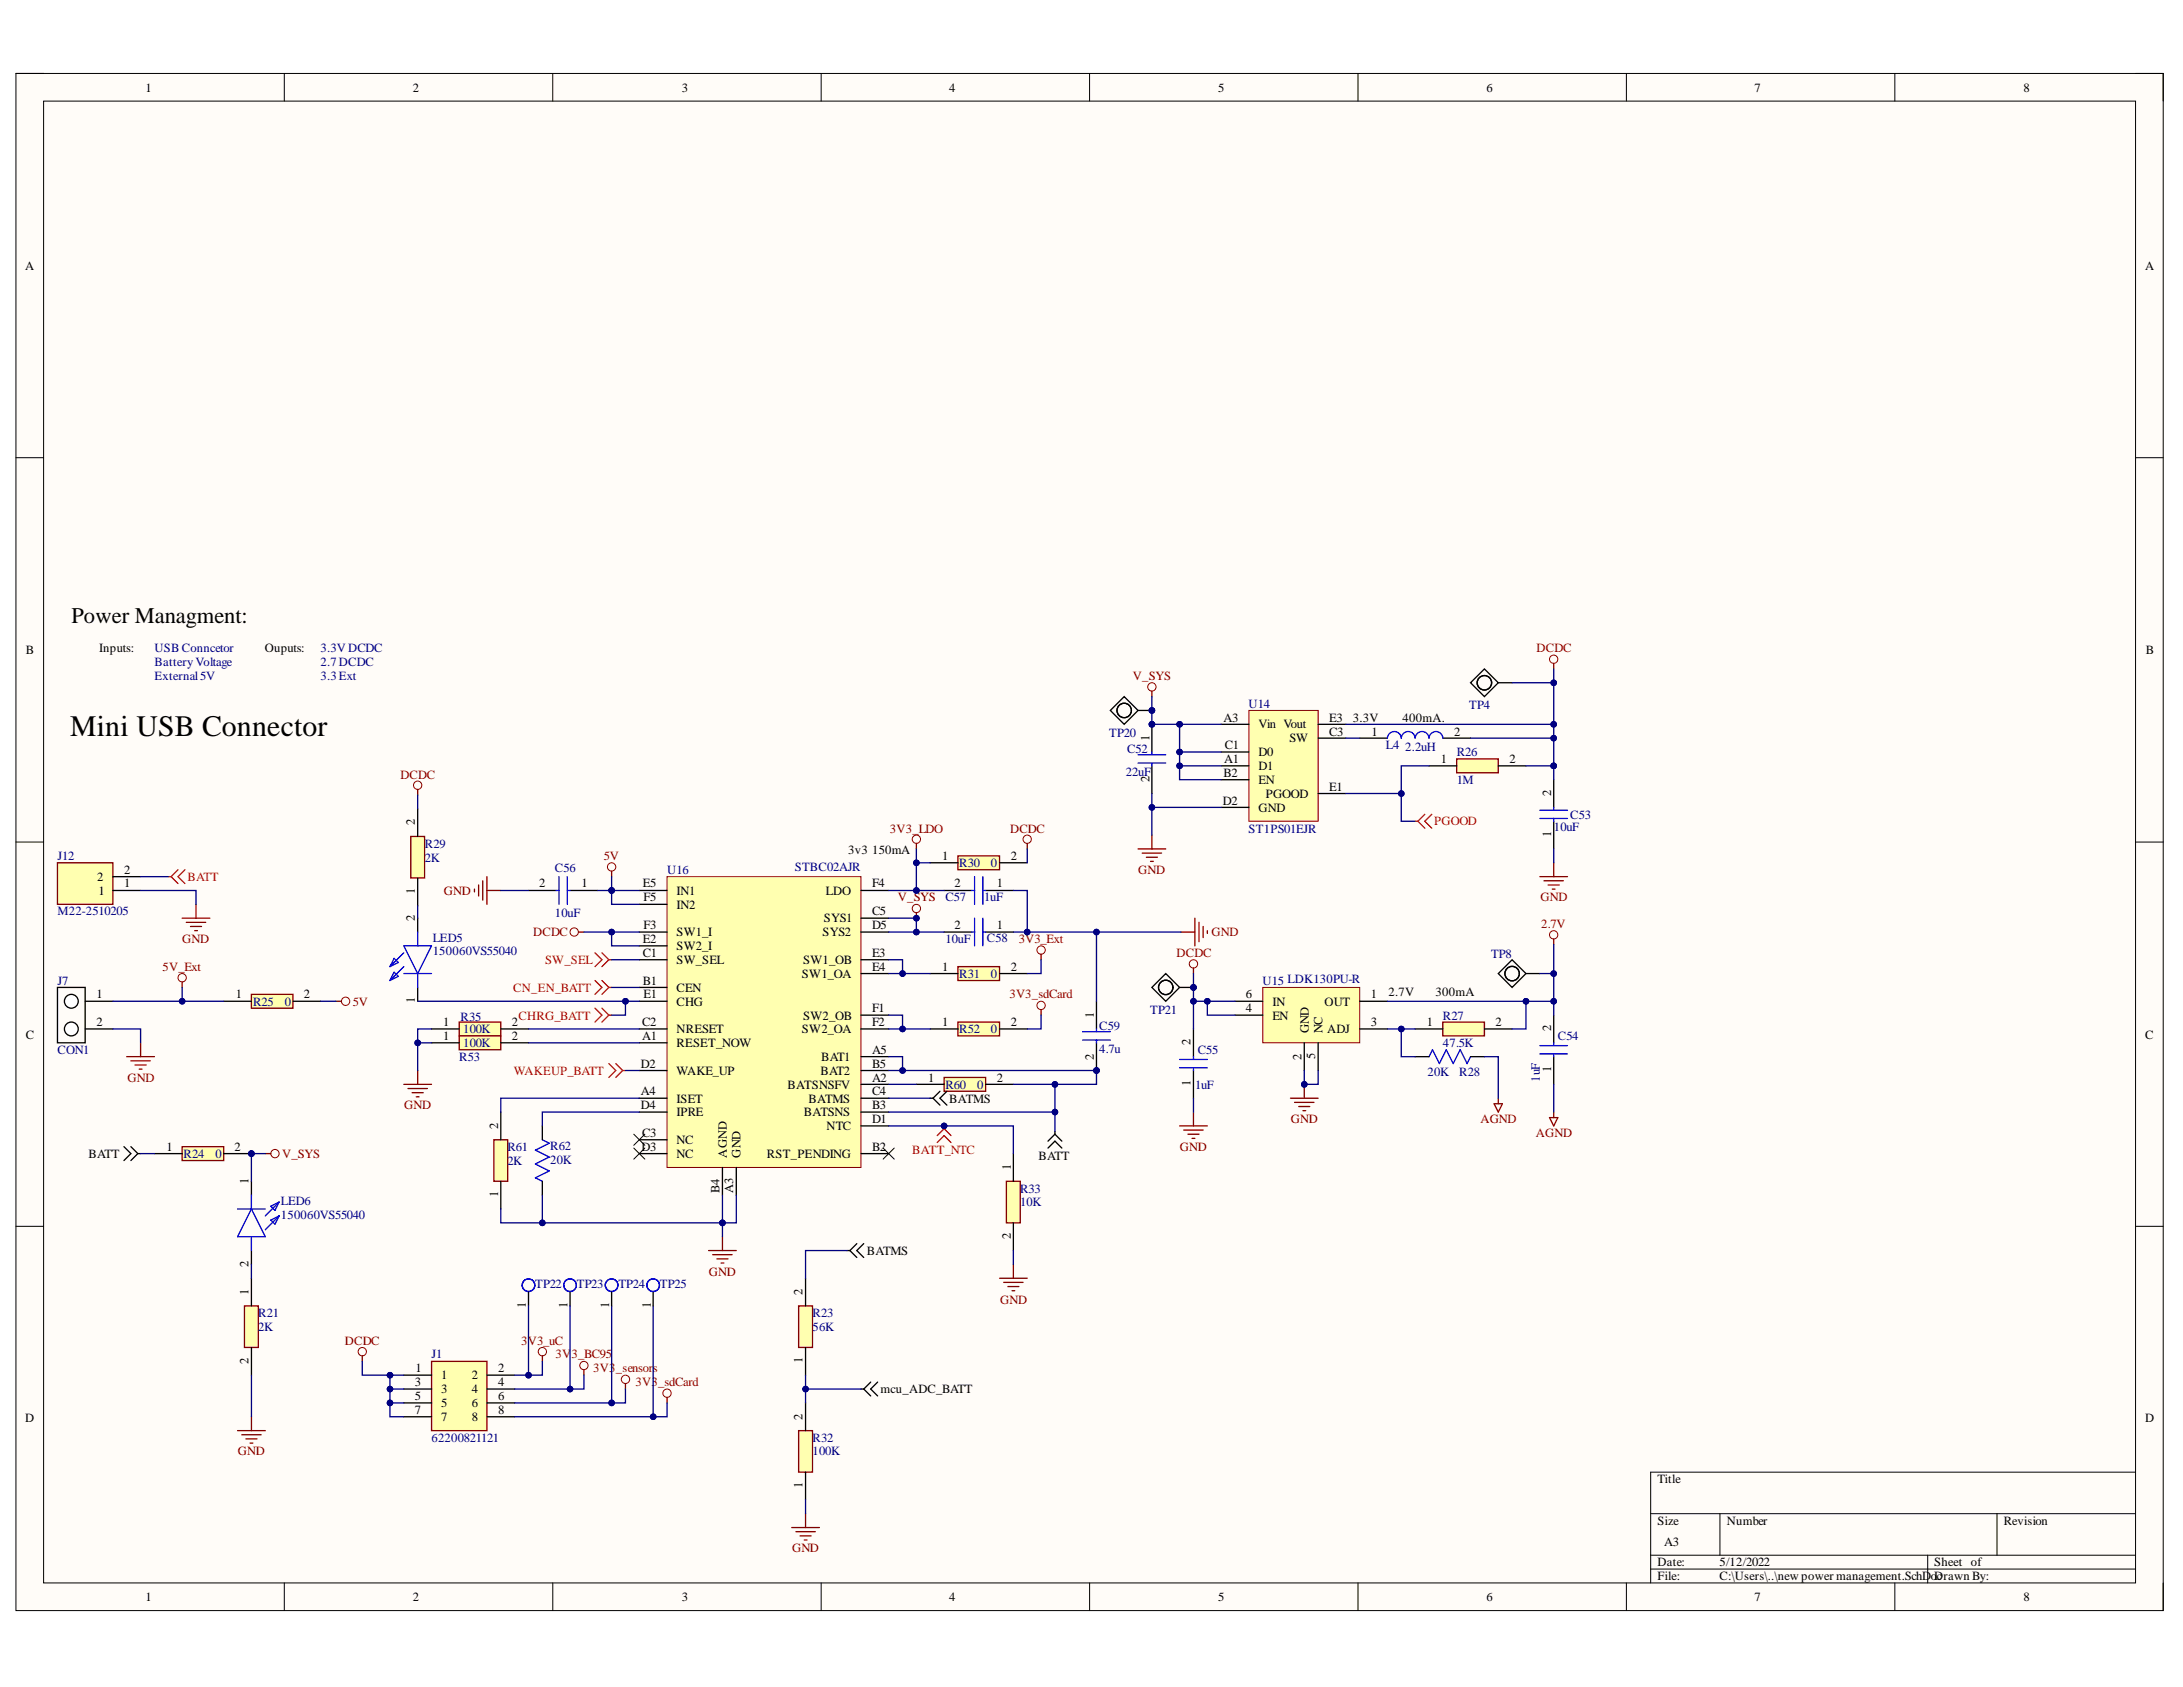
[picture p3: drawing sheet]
<svg xmlns="http://www.w3.org/2000/svg" width="279mm" height="216mm" viewBox="0 0 279 216" stroke-linecap="round" stroke-linejoin="round" font-family="sans-serif">
<defs><g id="words">
<text font-size="3.8" x="9" y="94.1">Mini USB Connector</text>
<text font-size="2.9" x="9.1" y="79.7">Power Managment:</text>
<g font-size="1.6">
<text x="18.6" y="11.7">1</text>
<text x="52.8" y="11.7">2</text>
<text x="87.3" y="11.7">3</text>
<text x="121.5" y="11.7">4</text>
<text x="155.9" y="11.7">5</text>
<text x="190.2" y="11.7">6</text>
<text x="224.6" y="11.7">7</text>
<text x="259" y="11.7">8</text>
<text x="3.2" y="34.6">A</text>
<text x="274.5" y="34.6">A</text>
<text x="3.3" y="83.7">B</text>
<text x="12.7" y="83.5">Inputs:</text>
<text x="33.9" y="83.5">Ouputs:</text>
<text x="274.6" y="83.7">B</text>
<text x="147.1" y="94.8" transform="rotate(-90 147.1 94.8)">1</text>
<text x="156.6" y="92.4">A3</text>
<text x="156.8" y="95.9">C1</text>
<text x="161.1" y="93.2">Vin Vout</text>
<text x="165" y="95">SW</text>
<text x="170.1" y="92.4">E3</text>
<text x="170.1" y="94.1">C3</text>
<text x="173.2" y="92.4">3.3V</text>
<text x="175.5" y="94.1">1</text>
<text x="179.5" y="92.4">400mA.</text>
<text x="186.1" y="94.1">2</text>
<text x="147.1" y="100.1" transform="rotate(-90 147.1 100.1)">2</text>
<text x="156.6" y="99.5">B2</text>
<text x="156.7" y="97.7">A1</text>
<text x="161.1" y="98.5">D1</text>
<text x="161.1" y="96.8">D0</text>
<text x="161.1" y="100.3">EN</text>
<text x="170.1" y="101.2">E1</text>
<text x="184.4" y="97.7">1</text>
<text x="193.2" y="97.7">2</text>
<text x="198.5" y="101.9" transform="rotate(-90 198.5 101.9)">2</text>
<text x="53.1" y="105.6" transform="rotate(-90 53.1 105.6)">2</text>
<text x="156.5" y="103">D2</text>
<text x="161.1" y="103.9">GND</text>
<text x="162" y="102.1">PGOOD</text>
<text x="198.5" y="107.2" transform="rotate(-90 198.5 107.2)">1</text>
<text x="12.4" y="112.7">2</text>
<text x="15.9" y="113.6">1</text>
<text x="15.9" y="111.9">2</text>
<text x="69" y="113.6">2</text>
<text x="74.4" y="113.6">1</text>
<text x="82.3" y="113.6">E5</text>
<text x="108.6" y="109.4">3v3</text>
<text x="111.6" y="113.6">F4</text>
<text x="111.6" y="109.4">150mA</text>
<text x="120.6" y="110.1">1</text>
<text x="122.2" y="113.6">2</text>
<text x="127.6" y="113.6">1</text>
<text x="129.4" y="110.1">2</text>
<text x="12.6" y="114.5">1</text>
<text x="53.1" y="117.9" transform="rotate(-90 53.1 117.9)">2</text>
<text x="53.1" y="114.4" transform="rotate(-90 53.1 114.4)">1</text>
<text x="82.4" y="118.9">F3</text>
<text x="82.4" y="115.4">F5</text>
<text x="86.6" y="114.5">IN1</text>
<text x="86.6" y="119.8">SW1_I</text>
<text x="86.6" y="116.3">IN2</text>
<text x="105.3" y="119.8">SYS2</text>
<text x="105.4" y="118.1">SYS1</text>
<text x="105.7" y="114.5">LDO</text>
<text x="111.6" y="117.1">C5</text>
<text x="111.6" y="118.9">D5</text>
<text x="122.2" y="118.9">2</text>
<text x="127.6" y="118.9">1</text>
<text x="82.3" y="122.5">C1</text>
<text x="82.3" y="120.7">E2</text>
<text x="86.6" y="123.4">SW_SEL</text>
<text x="86.6" y="121.6">SW2_I</text>
<text x="102.6" y="125.2">SW1_OA</text>
<text x="102.8" y="123.4">SW1_OB</text>
<text x="111.6" y="122.5">E3</text>
<text x="111.6" y="124.2">E4</text>
<text x="120.6" y="124.2">1</text>
<text x="129.4" y="124.2">2</text>
<text x="12.3" y="127.8">1</text>
<text x="12.3" y="131.3">2</text>
<text x="30.2" y="127.8">1</text>
<text x="38.9" y="127.8">2</text>
<text x="53.1" y="128.4" transform="rotate(-90 53.1 128.4)">1</text>
<text x="56.7" y="131.3">1</text>
<text x="65.5" y="131.3">2</text>
<text x="82.2" y="131.3">C2</text>
<text x="82.3" y="126">B1</text>
<text x="82.4" y="127.8">E1</text>
<text x="86.6" y="126.9">CEN</text>
<text x="86.6" y="128.7">CHG</text>
<text x="102.8" y="130.5">SW2_OB</text>
<text x="111.6" y="129.6">F1</text>
<text x="111.6" y="131.3">F2</text>
<text x="120.6" y="131.3">1</text>
<text x="129.4" y="131.3">2</text>
<text x="140" y="130.2" transform="rotate(-90 140 130.2)">1</text>
<text x="159.5" y="127.8">6</text>
<text x="159.5" y="129.6">4</text>
<text x="162.8" y="128.7">IN</text>
<text x="162.8" y="130.5">EN</text>
<text x="169.5" y="128.7">OUT</text>
<text x="175.4" y="127.8">1</text>
<text x="175.4" y="131.3">3</text>
<text x="177.7" y="127.4">2.7V</text>
<text x="182.6" y="131.3">1</text>
<text x="183.7" y="127.4">300mA</text>
<text x="191.4" y="131.3">2</text>
<text x="3.3" y="132.9">C</text>
<text x="56.7" y="133.1">1</text>
<text x="65.5" y="133.1">2</text>
<text x="82" y="136.6">D2</text>
<text x="82.2" y="133.1">A1</text>
<text x="86.6" y="134">RESET_NOW</text>
<text x="86.6" y="132.3">NRESET</text>
<text x="86.6" y="137.6">WAKE_UP</text>
<text x="102.6" y="132.3">SW2_OA</text>
<text x="105" y="137.6">BAT2</text>
<text x="105.1" y="135.8">BAT1</text>
<text x="111.6" y="134.9">A5</text>
<text x="111.6" y="136.6">B5</text>
<text x="140" y="135.6" transform="rotate(-90 140 135.6)">2</text>
<text x="152.4" y="133.8" transform="rotate(-90 152.4 133.8)">2</text>
<text x="166.6" y="135.6" transform="rotate(-90 166.6 135.6)">2</text>
<text x="167.5" y="132.3" transform="rotate(-90 167.5 132.3)">GND</text>
<text x="168.3" y="135.6" transform="rotate(-90 168.3 135.6)">5</text>
<text x="169.3" y="132.3" transform="rotate(-90 169.3 132.3)">NC</text>
<text x="169.9" y="132.3">ADJ</text>
<text x="198.5" y="137.2" transform="rotate(-90 198.5 137.2)">1</text>
<text x="198.5" y="132" transform="rotate(-90 198.5 132)">2</text>
<text x="274.5" y="132.9">C</text>
<text x="82" y="140.2">A4</text>
<text x="82" y="142">D4</text>
<text x="86.6" y="141.1">ISET</text>
<text x="86.6" y="142.8">IPRE</text>
<text x="100.8" y="139.4">BATSNSFV</text>
<text x="102.9" y="142.8">BATSNS</text>
<text x="103.5" y="141.1">BATMS</text>
<text x="111.6" y="138.4">A2</text>
<text x="111.6" y="142">B3</text>
<text x="111.6" y="140.2">C4</text>
<text x="111.6" y="143.7">D1</text>
<text x="118.8" y="138.4">1</text>
<text x="121.5" y="141.1">BATMS</text>
<text x="127.6" y="138.4">2</text>
<text x="152.4" y="139" transform="rotate(-90 152.4 139)">1</text>
<text x="11.3" y="148.1">BATT</text>
<text x="21.3" y="147.3">1</text>
<text x="30" y="147.3">2</text>
<text x="63.8" y="144.4" transform="rotate(-90 63.8 144.4)">2</text>
<text x="82.1" y="147.3">D3</text>
<text x="82.2" y="145.5">C3</text>
<text x="86.6" y="146.4">NC</text>
<text x="86.6" y="148.1">NC</text>
<text x="93" y="148.1" transform="rotate(-90 93 148.1)">AGND</text>
<text x="94.8" y="148.1" transform="rotate(-90 94.8 148.1)">GND</text>
<text x="98.2" y="148.1">RST_PENDING</text>
<text x="105.8" y="144.6">NTC</text>
<text x="111.6" y="147.3">B2</text>
<text x="129.4" y="149.7" transform="rotate(-90 129.4 149.7)">1</text>
<text x="132.9" y="148.4">BATT</text>
<text x="31.8" y="151.5" transform="rotate(-90 31.8 151.5)">1</text>
<text x="63.8" y="153.2" transform="rotate(-90 63.8 153.2)">1</text>
<text x="92.1" y="152.6" transform="rotate(-90 92.1 152.6)">B4</text>
<text x="93.9" y="152.6" transform="rotate(-90 93.9 152.6)">A3</text>
<text x="110.9" y="160.6">BATMS</text>
<text x="129.4" y="158.6" transform="rotate(-90 129.4 158.6)">2</text>
<text x="31.8" y="165.7" transform="rotate(-90 31.8 165.7)">1</text>
<text x="31.8" y="162.2" transform="rotate(-90 31.8 162.2)">2</text>
<text x="67.3" y="167.4" transform="rotate(-90 67.3 167.4)">1</text>
<text x="72.6" y="167.4" transform="rotate(-90 72.6 167.4)">1</text>
<text x="78" y="167.4" transform="rotate(-90 78 167.4)">1</text>
<text x="83.3" y="167.4" transform="rotate(-90 83.3 167.4)">1</text>
<text x="102.7" y="165.7" transform="rotate(-90 102.7 165.7)">2</text>
<text x="31.8" y="174.6" transform="rotate(-90 31.8 174.6)">2</text>
<text x="53.1" y="177.4">3</text>
<text x="53.1" y="179.2">5</text>
<text x="53.2" y="175.6">1</text>
<text x="56.5" y="176.5">1</text>
<text x="56.5" y="178.3">3</text>
<text x="60.4" y="176.5">2</text>
<text x="60.4" y="178.3">4</text>
<text x="63.8" y="175.6">2</text>
<text x="63.8" y="177.4">4</text>
<text x="63.8" y="179.2">6</text>
<text x="102.7" y="174.4" transform="rotate(-90 102.7 174.4)">1</text>
<text x="112.7" y="178.3">mcu_ADC_BATT</text>
<text x="3.2" y="182">D</text>
<text x="53.1" y="180.9">7</text>
<text x="56.5" y="180.1">5</text>
<text x="56.5" y="181.9">7</text>
<text x="60.4" y="180.1">6</text>
<text x="60.4" y="181.9">8</text>
<text x="63.8" y="180.9">8</text>
<text x="102.7" y="181.7" transform="rotate(-90 102.7 181.7)">2</text>
<text x="274.5" y="182">D</text>
<text x="102.7" y="190.4" transform="rotate(-90 102.7 190.4)">1</text>
<text x="212.1" y="189.8">Title</text>
<text x="212.1" y="195.1">Size</text>
<text x="213" y="197.8">A3</text>
<text x="221" y="195.1">Number</text>
<text x="256.4" y="195.1">Revision</text>
<text x="212.1" y="200.5">Date:</text>
<text x="212.1" y="202.2">File:</text>
<text x="220.1" y="200.5">5/12/2022</text>
<text x="220.1" y="202.2">C:\Users\..\new power management.SchD</text>
<text x="247.1" y="202.2">oDrawn By:</text>
<text x="247.6" y="200.5">Sheet of</text>
<text x="247.9" y="202.2">c</text>
<text x="18.6" y="204.9">1</text>
<text x="52.8" y="204.9">2</text>
<text x="87.3" y="204.9">3</text>
<text x="121.5" y="204.9">4</text>
<text x="155.9" y="204.9">5</text>
<text x="190.2" y="204.9">6</text>
<text x="224.6" y="204.9">7</text>
<text x="259" y="204.9">8</text>
</g>
<g font-size="1.6" fill="#000080">
<text x="19.8" y="83.5">USB Conncetor</text>
<text x="41" y="83.5">3.3V DCDC</text>
<text x="19.8" y="85.3">Battery Voltage</text>
<text x="19.8" y="87">External5V</text>
<text x="41" y="85.3">2.7 DCDC</text>
<text x="41" y="87">3.3 Ext</text>
<text x="142" y="94.3">TP20</text>
<text x="159.8" y="90.6">U14</text>
<text x="177.4" y="95.9">L4</text>
<text x="188" y="90.8">TP4</text>
<text x="144.1" y="99.3">22uF</text>
<text x="144.2" y="96.4">C52</text>
<text x="179.8" y="96.1">2.2uH</text>
<text x="186.4" y="96.8">R26</text>
<text x="186.4" y="100.3">1M</text>
<text x="159.8" y="106.6">ST1PS01EJR</text>
<text x="198.9" y="106.4">10uF</text>
<text x="201" y="104.8">C53</text>
<text x="7.4" y="110.1">J12</text>
<text x="54.4" y="108.5">R29</text>
<text x="54.4" y="110.3">2K</text>
<text x="71" y="111.6">C56</text>
<text x="85.4" y="111.9">U16</text>
<text x="101.7" y="111.5">STBC02AJR</text>
<text x="122.8" y="111">R30</text>
<text x="126.8" y="111">0</text>
<text x="7.4" y="117.1">M22-2510205</text>
<text x="71" y="117.4">10uF</text>
<text x="121" y="115.4">C57</text>
<text x="126" y="115.4">1uF</text>
<text x="55.4" y="120.5">LED5</text>
<text x="55.4" y="122.3">150060VS55040</text>
<text x="121" y="120.7">10uF</text>
<text x="122.8" y="125.2">R31</text>
<text x="126.3" y="120.5">C58</text>
<text x="126.8" y="125.2">0</text>
<text x="190.8" y="122.6">TP8</text>
<text x="7.4" y="126">J7</text>
<text x="32.4" y="128.7">R25</text>
<text x="36.4" y="128.7">0</text>
<text x="58.9" y="130.6">R35</text>
<text x="140.7" y="131.8">C59</text>
<text x="147.2" y="129.7">TP21</text>
<text x="161.6" y="126">U15 LDK130PU-R</text>
<text x="184.7" y="130.5">R27</text>
<text x="7.4" y="134.9">CON1</text>
<text x="58.8" y="135.8">R53</text>
<text x="59.3" y="132.3">100K</text>
<text x="59.3" y="134">100K</text>
<text x="122.8" y="132.3">R52</text>
<text x="126.8" y="132.3">0</text>
<text x="140.7" y="134.7">4.7u</text>
<text x="153.3" y="134.9">C55</text>
<text x="182.7" y="137.7">20K</text>
<text x="184.7" y="134">47.5K</text>
<text x="186.8" y="137.7">R28</text>
<text x="199.4" y="133.1">C54</text>
<text x="121" y="139.4">R60</text>
<text x="125.1" y="139.4">0</text>
<text x="153" y="139.4">1uF</text>
<text x="197.1" y="138.4" transform="rotate(-90 197.1 138.4)">1uF</text>
<text x="23.5" y="148.1">R24</text>
<text x="27.6" y="148.1">0</text>
<text x="64.9" y="147.3">R61</text>
<text x="64.9" y="149.1">2K</text>
<text x="70.4" y="147.1">R62</text>
<text x="70.4" y="148.9">20K</text>
<text x="35.9" y="154.2">LED6</text>
<text x="130.5" y="152.6">R33</text>
<text x="130.5" y="154.4">10K</text>
<text x="35.9" y="156">150060VS55040</text>
<text x="68.5" y="164.9">TP22</text>
<text x="73.8" y="164.9">TP23</text>
<text x="79.1" y="164.9">TP24</text>
<text x="84.5" y="164.9">TP25</text>
<text x="33.1" y="168.6">R21</text>
<text x="33.1" y="170.4">2K</text>
<text x="55.2" y="173.8">J1</text>
<text x="104" y="168.6">R23</text>
<text x="104" y="170.4">56K</text>
<text x="55.2" y="184.5">62200821121</text>
<text x="104" y="184.5">R32</text>
<text x="104" y="186.3">100K</text>
</g>
<g font-size="1.6" fill="#800000">
<text x="196.7" y="83.5">DCDC</text>
<text x="145" y="87">V_SYS</text>
<text x="51.2" y="99.6">DCDC</text>
<text x="113.9" y="106.6">3V3_LDO</text>
<text x="129.3" y="106.6">DCDC</text>
<text x="77.3" y="110.1">5V</text>
<text x="145.7" y="111.9">GND</text>
<text x="56.8" y="114.5">GND</text>
<text x="68.2" y="119.8">DCDC</text>
<text x="114.9" y="115.4">V_SYS</text>
<text x="155.1" y="119.8">GND</text>
<text x="197.2" y="115.4">GND</text>
<text x="197.3" y="118.7">2.7V</text>
<text x="20.8" y="124.2">5V_Ext</text>
<text x="23.3" y="120.7">GND</text>
<text x="130.4" y="120.7">3V3_Ext</text>
<text x="150.6" y="122.5">DCDC</text>
<text x="45.2" y="128.7">5V</text>
<text x="129.2" y="127.8">3V3_sdCard</text>
<text x="16.3" y="138.4">GND</text>
<text x="51.7" y="142">GND</text>
<text x="165.2" y="143.7">GND</text>
<text x="189.5" y="143.7">AGND</text>
<text x="36.1" y="148.1">V_SYS</text>
<text x="151" y="147.3">GND</text>
<text x="196.6" y="145.5">AGND</text>
<text x="90.7" y="163.3">GND</text>
<text x="128" y="166.8">GND</text>
<text x="44.1" y="172.1">DCDC</text>
<text x="66.7" y="172.1">3V3_uC</text>
<text x="71.1" y="173.8">3V</text>
<text x="73.1" y="173.8">3_BC95</text>
<text x="75.9" y="175.6">3V3_sensors</text>
<text x="81.3" y="177.4">3V3_sdCard</text>
<text x="30.4" y="186.3">GND</text>
<text x="101.4" y="198.7">GND</text>
</g>
<g font-size="1.6" fill="#f00">
<text x="183.6" y="105.6">PGOOD</text>
<text x="24" y="112.7">BATT</text>
<text x="69.8" y="123.4">SW_SEL</text>
<text x="65.7" y="126.9">CN_EN_BATT</text>
<text x="66.4" y="130.5">CHRG_BATT</text>
<text x="65.8" y="137.6">WAKEUP_BATT</text>
<text x="116.8" y="147.6">BATT_NTC</text>
</g>
</g></defs>
<path d="M2 9.4h274.9v196.7h-274.9z" fill-rule="evenodd" fill="#fffcf8"/>
<path d="M2 9.4h274.9v196.7h-274.9z" fill="none" stroke="#000" stroke-width=".13"/>
<path d="M5.6 12.9h267.7v189.7h-267.7z" fill-rule="evenodd" fill="#fffcf8"/>
<g fill="none" stroke="#000" stroke-width=".13">
<path d="M2 9.4h3.6M5.6 12.9h267.7v189.7h-267.7zM36.4 9.4v3.5M70.7 9.4v3.5M105.1 9.4v3.5M139.5 9.4v3.5M173.8 9.4v3.5M208.2 9.4v3.5M242.5 9.4v3.5M273.3 9.4h3.6v3.5M2 58.6h3.6M273.3 58.6h3.6"/>
<path d="M2 107.8h3.6M273.3 107.8h3.6M2 156.9h3.6M273.3 156.9h3.6M211.3 193.7h62M211.3 199h62M220.1 193.7v5.3M246.7 199v3.6M255.6 193.7v5.3M273.3 188.4h-62v14.2M36.4 202.6v3.5M70.7 202.6v3.5"/>
<path d="M105.1 202.6v3.5M139.5 202.6v3.5M173.8 202.6v3.5M208.2 202.6v3.5M211.3 200.8h62M242.5 202.6v3.5M276.9 202.6v3.5"/>
</g>
<path d="M16.2 135.2h3.6M16.8 135.8h2.4M17.3 136.3h1.4M17.8 136.8h.4M18 133.5v1.7" fill="none" stroke="#800000" stroke-width=".17"/>
<path d="M159.8 90.9h8.9v14.2h-8.9z" fill-rule="evenodd" fill="#ffffb0"/>
<g fill="none" stroke="#800000" stroke-width=".13">
<path d="M159.8 90.9h8.9v14.2h-8.9z"/>
<circle cx="147.4" cy="87.9" r=".53"/>
</g>
<path d="M156.3 98h3.5M156.3 96.2h3.5M156.3 99.8h3.5M156.3 92.7h3.5M168.7 92.7h3.6M168.7 94.5h3.6M156.3 103.3h3.5M168.7 101.6h3.6" fill="none" stroke="#000" stroke-width=".17"/>
<path d="M147.4 88.4v.8M145.7 108.6h3.5M146.2 109.2h2.5M146.7 109.7h1.4M147.3 110.2h.3M147.4 106.9v1.7" fill="none" stroke="#800000" stroke-width=".17"/>
<circle cx="147.4" cy="92.7" r=".35" fill="#000080"/>
<circle cx="147.4" cy="92.7" r=".35" fill="none" stroke="#000080" stroke-width=".13"/>
<path d="M147.4 92.7v3.5" fill="none" stroke="#000" stroke-width=".17"/>
<circle cx="147.4" cy="92.7" r=".35" fill="#000080"/>
<circle cx="147.4" cy="92.7" r=".35" fill="none" stroke="#000080" stroke-width=".13"/>
<path d="M147.4 98v3.6M174 94.5h3.6M184.7 94.5h3.5" fill="none" stroke="#000" stroke-width=".17"/>
<path d="M145.7 96.6h3.5M145.7 97.7h3.5M147.4 96.2v.4M147.4 97.7v.3M177.6 94.5a.89 .89 0 0 1 .9-.9 .89 .89 0 0 1 .8 .9 .89 .89 0 0 1 .9-.9 .89 .89 0 0 1 .9 .9 .89 .89 0 0 1 .9-.9 .89 .89 0 0 1 .9 .9 .88 .88 0 0 1 .9-.9 .88 .88 0 0 1 .9 .9" fill="none" stroke="#00f" stroke-width=".17"/>
<path d="M197.1 112.2h3.5M197.6 112.7h2.5M198.1 113.3h1.5M198.7 113.8h.3M198.9 110.4v1.8" fill="none" stroke="#800000" stroke-width=".17"/>
<path d="M181.1 105.1h.4M181.5 105.1l.9 .9M182.4 104.2l-.9 .9M183.2 104.2l-.8 .9 .8 .9" fill="none" stroke="#f00" stroke-width=".17"/>
<path d="M186.4 97.1h5.4v1.8h-5.4z" fill-rule="evenodd" fill="#ffffb0"/>
<path d="M186.4 97.1h5.4v1.8h-5.4zM198.9 84.9v.7" fill="none" stroke="#800000" stroke-width=".17"/>
<g fill="none" stroke="#000" stroke-width=".17">
<path d="M182.9 98h3.5M188.2 87.4l1.8-1.8 1.8 1.8-1.8 1.8zM191.8 98h3.5M191.8 87.4h1.7M198.9 99.8v3.5M198.9 105.1v3.5"/>
<circle cx="190" cy="87.4" r=".93"/>
<circle cx="190" cy="87.4" r=".92"/>
</g>
<path d="M197.1 104.7h3.5M197.1 103.7h3.5M198.9 103.3v.4M198.9 104.7v.4" fill="none" stroke="#00f" stroke-width=".17"/>
<circle cx="198.8" cy="84.4" r=".53" fill="none" stroke="#800000" stroke-width=".13"/>
<path d="M161.6 126.4h12.4v7.1h-12.4z" fill-rule="evenodd" fill="#ffffb0"/>
<path d="M161.6 126.4h12.4v7.1h-12.4z" fill="none" stroke="#800000" stroke-width=".13"/>
<path d="M158.1 128.1h3.5M158.1 129.9h3.5M166.9 133.5v3.5M168.7 133.5v3.5M174 128.1h3.6M174 131.7h3.6" fill="none" stroke="#000" stroke-width=".17"/>
<path d="M166.9 138.8v1.7M165.2 140.5h3.5M165.7 141.1h2.5M166.2 141.6h1.4M166.8 142.1h.3" fill="none" stroke="#800000" stroke-width=".17"/>
<circle cx="166.9" cy="138.8" r=".36" fill="#000080"/>
<circle cx="166.9" cy="138.8" r=".36" fill="none" stroke="#000080" stroke-width=".13"/>
<path d="M198.9 129.9v3.6M198.9 135.2v3.6" fill="none" stroke="#000" stroke-width=".17"/>
<path d="M197.1 134.9h3.5M197.1 133.8h3.5M198.9 133.5v.3M198.9 134.9v.3" fill="none" stroke="#00f" stroke-width=".17"/>
<g fill="none" stroke="#800000" stroke-width=".13">
<circle cx="198.9" cy="119.6" r=".53"/>
<circle cx="152.7" cy="123.4" r=".53"/>
</g>
<path d="M152.7 123.9v.7M198.9 120.2v.7" fill="none" stroke="#800000" stroke-width=".17"/>
<path d="M184.7 130.8h5.3v1.8h-5.3z" fill-rule="evenodd" fill="#ffffb0"/>
<path d="M184.7 130.8h5.3v1.8h-5.3zM151 144.1h3.5M151.5 144.6h2.5M152 145.2h1.5M152.6 145.7h.3M152.7 142.3v1.8" fill="none" stroke="#800000" stroke-width=".17"/>
<path d="M152.7 131.7v3.5M152.7 137v3.5M181.1 131.7h3.6M181.1 135.2h1.8M188.2 135.2h1.8M190 131.7h3.5" fill="none" stroke="#000" stroke-width=".17"/>
<path d="M151 136.6h3.5M151 135.6h3.5M152.7 135.2v.4M152.7 136.6v.4M182.9 135.2l.4-.9 .9 1.8 .9-1.8 .9 1.8 .9-1.8 .9 1.8 .4-.9" fill="none" stroke="#00f" stroke-width=".17"/>
<path d="M85.4 112.2h24.8v37.2h-24.8z" fill-rule="evenodd" fill="#ffffb0"/>
<g fill="none" stroke="#800000" stroke-width=".13">
<path d="M85.4 112.2h24.8v37.2h-24.8z"/>
<circle cx="117.3" cy="116.3" r=".53"/>
</g>
<g fill="none" stroke="#000" stroke-width=".17">
<path d="M67.6 114h3.6M73 114h3.5M81.8 119.3h3.6M81.8 114h3.6M81.8 115.7h3.6M110.2 117.5h3.5M110.2 119.3h3.5M110.2 114h3.5M120.8 119.3h3.6M120.8 114h3.6M126.2 119.3h3.5M126.2 114h3.5"/>
<path d="M81.8 133.5h3.6M81.8 126.4h3.6M81.8 137h3.6M81.8 122.8h3.6M81.8 131.7h3.6M81.8 128.1h3.6M81.8 121.1h3.6M110.2 138.8h3.5M110.2 135.2h3.5M110.2 137h3.5M110.2 122.8h3.5M110.2 131.7h3.5"/>
<path d="M110.2 124.6h3.5M110.2 129.9h3.5M81.8 140.5h3.6M81.8 147.6h3.6M81.8 142.3h3.6M81.8 145.9h3.6M92.5 149.4v3.6M94.2 149.4v3.6M110.2 140.5h3.5M110.2 147.6h3.5M110.2 142.3h3.5M110.2 144.1h3.5"/>
</g>
<path d="M71.2 114h.3M71.5 112.2v3.5M72.6 112.2v3.5M72.6 114h.4M124.4 114h.3M124.4 119.3h.3M124.7 112.2v3.5M124.7 117.5v3.6M125.8 114h.4M125.8 112.2v3.5M125.8 117.5v3.6M125.8 119.3h.4" fill="none" stroke="#00f" stroke-width=".17"/>
<path d="M117.3 116.8v.7M151.2 119.3h1.7M152.9 117.5v3.6M153.5 118v2.5M154 118.6v1.4M154.5 119.1v.4" fill="none" stroke="#800000" stroke-width=".17"/>
<circle cx="117.3" cy="117.5" r=".36" fill="#000080"/>
<circle cx="117.3" cy="117.5" r=".36" fill="none" stroke="#000080" stroke-width=".13"/>
<g fill="none" stroke="#800000" stroke-width=".13">
<circle cx="73.5" cy="119.3" r=".53"/>
<circle cx="78.3" cy="110.9" r=".53"/>
<circle cx="117.3" cy="107.4" r=".53"/>
<circle cx="131.5" cy="107.4" r=".53"/>
</g>
<path d="M60.7 113.8v.3M61.3 113.3v1.4M61.8 112.7v2.5M62.3 112.2v3.5M62.3 114h1.8M74 119.3h.7M78.3 111.5v.7M117.3 107.9v.7M131.5 107.9v.7" fill="none" stroke="#800000" stroke-width=".17"/>
<path d="M81.1 145.2l1.4 1.4M81.1 146.9l1.4 1.4M82.5 145.2l-1.4 1.4M82.5 146.9l-1.4 1.4" fill="none" stroke="#000" stroke-width=".13"/>
<path d="M63.2 145.9h1.8v5.3h-1.8z" fill-rule="evenodd" fill="#ffffb0"/>
<path d="M63.2 145.9h1.8v5.3h-1.8zM92.5 158.3v1.7M90.7 160h3.5M91.2 160.6h2.5M91.8 161.1h1.4M92.3 161.6h.3" fill="none" stroke="#800000" stroke-width=".17"/>
<path d="M64.1 142.3v3.6M64.1 151.2v3.5M69.4 144.1v1.8M69.4 151.2v1.8" fill="none" stroke="#000" stroke-width=".17"/>
<path d="M69.4 145.9l.9 .4-1.8 .9 1.8 .9-1.8 .9 1.8 .9-1.8 .8 .9 .5" fill="none" stroke="#00f" stroke-width=".17"/>
<path d="M76.2 121.9l.8 .9-.8 .9M77 121.9l.9 .9M77.9 122.8l-.9 .9M77.9 122.8h.4" fill="none" stroke="#f00" stroke-width=".17"/>
<path d="M52.6 107.1h1.7v5.3h-1.7z" fill-rule="evenodd" fill="#ffffb0"/>
<path d="M52.6 107.1h1.7v5.3h-1.7zM53.5 101v.7" fill="none" stroke="#800000" stroke-width=".17"/>
<path d="M53.5 103.5v3.6M53.5 112.4v3.5M53.5 117.5v1.8M53.5 126.4v1.7" fill="none" stroke="#000" stroke-width=".17"/>
<circle cx="53.5" cy="100.5" r=".53" fill="none" stroke="#800000" stroke-width=".13"/>
<path d="M53.5 119.3v1.8M50.4 124.4l.6 .5-1.1 .6zM50.4 122.6l.6 .6-1.1 .5zM51.7 121.1h3.5l-1.7 3.5zM51.7 124.6h3.5M51.7 123.7l-1.8 1.8M51.7 121.9l-1.8 1.8M53.5 124.6v1.8" fill="none" stroke="#00f" stroke-width=".17"/>
<path d="M58.8 130.8h5.3v1.8h-5.3z" fill-rule="evenodd" fill="#ffffb0"/>
<path d="M58.8 130.8h5.3v1.8h-5.3z" fill="none" stroke="#800000" stroke-width=".17"/>
<path d="M55.2 131.7h3.6M64.1 131.7h3.5" fill="none" stroke="#000" stroke-width=".17"/>
<path d="M58.8 132.6h5.3v1.7h-5.3z" fill-rule="evenodd" fill="#ffffb0"/>
<path d="M51.7 138.8h3.5M52.2 139.3h2.5M52.7 139.8h1.5M53.5 137v1.8M58.8 132.6h5.3v1.7h-5.3zM53.3 140.4h.3" fill="none" stroke="#800000" stroke-width=".17"/>
<path d="M55.2 133.5h3.6M64.1 133.5h3.5" fill="none" stroke="#000" stroke-width=".17"/>
<path d="M113 146.9l1.5 1.4M114.5 146.9l-1.5 1.4" fill="none" stroke="#000" stroke-width=".13"/>
<path d="M120.8 137.9h5.4v1.8h-5.4z" fill-rule="evenodd" fill="#ffffb0"/>
<path d="M120.8 137.9h5.4v1.8h-5.4z" fill="none" stroke="#800000" stroke-width=".17"/>
<path d="M117.3 138.8h3.5M126.2 138.8h3.5" fill="none" stroke="#000" stroke-width=".17"/>
<path d="M122.6 109.5h5.3v1.8h-5.3z" fill-rule="evenodd" fill="#ffffb0"/>
<path d="M122.6 109.5h5.3v1.8h-5.3z" fill="none" stroke="#800000" stroke-width=".17"/>
<path d="M119.1 110.4h3.5M127.9 110.4h3.6" fill="none" stroke="#000" stroke-width=".17"/>
<circle cx="140.3" cy="137" r=".35" fill="#000080"/>
<circle cx="140.3" cy="137" r=".35" fill="none" stroke="#000080" stroke-width=".13"/>
<path d="M140.3 128.1v3.6M140.3 133.5v3.5" fill="none" stroke="#000" stroke-width=".17"/>
<circle cx="140.3" cy="137" r=".35" fill="#000080"/>
<circle cx="140.3" cy="137" r=".35" fill="none" stroke="#000080" stroke-width=".13"/>
<path d="M138.6 132h3.5M138.6 133.1h3.5M140.3 131.7v.3M140.3 133.1v.4" fill="none" stroke="#00f" stroke-width=".17"/>
<path d="M120.3 139.7l-.9 .8M121.2 139.7l-.9 .8 .9 .9M119.1 140.5h.3M119.4 140.5l.9 .9M134.1 146.9l.9-.9 .9 .9M135 145.2l-.9 .8M135 145.2l.9 .8M135 144.8v.4" fill="none" stroke="#000" stroke-width=".17"/>
<path d="M122.6 130.8h5.3v1.8h-5.3z" fill-rule="evenodd" fill="#ffffb0"/>
<path d="M122.6 130.8h5.3v1.8h-5.3z" fill="none" stroke="#800000" stroke-width=".17"/>
<path d="M119.1 131.7h3.5M127.9 131.7h3.6" fill="none" stroke="#000" stroke-width=".17"/>
<path d="M122.6 123.7h5.3v1.8h-5.3z" fill-rule="evenodd" fill="#ffffb0"/>
<path d="M122.6 123.7h5.3v1.8h-5.3zM133.2 122.1v.7M133.2 129.2v.7" fill="none" stroke="#800000" stroke-width=".17"/>
<g fill="none" stroke="#000" stroke-width=".17">
<path d="M119.1 124.6h3.5M127.9 124.6h3.6M191.8 124.6l1.7-1.8 1.8 1.8-1.8 1.8zM195.3 124.6h1.8"/>
<circle cx="193.5" cy="124.6" r=".92"/>
<circle cx="193.5" cy="124.6" r=".93"/>
</g>
<g fill="none" stroke="#800000" stroke-width=".13">
<circle cx="133.2" cy="121.6" r=".53"/>
<circle cx="133.2" cy="128.7" r=".53"/>
</g>
<path d="M55.2 174.2h7.1v8.9h-7.1z" fill-rule="evenodd" fill="#ffffb0"/>
<path d="M191.2 141.3h1.1l-.5 1zM191.8 140.5v.8M198.3 143h1.1l-.5 1.1zM198.9 142.3v.7M46.4 173.5v.7M55.2 174.2h7.1v8.9h-7.1zM69.4 173.5v.7M74.7 175.3v.7M80.1 177.1v.7M85.4 178.8v.7" fill="none" stroke="#800000" stroke-width=".17"/>
<path d="M109.7 159.2l-.9 .8M110.5 159.2l-.8 .8 .8 .9M51.7 176h3.5M51.7 177.8h3.5M51.7 179.5h3.5M62.3 176h3.6M62.3 177.8h3.6M62.3 179.5h3.6M108.4 160h.4M108.8 160l.9 .9M51.7 181.3h3.5M62.3 181.3h3.6" fill="none" stroke="#000" stroke-width=".17"/>
<g fill="none" stroke="#800000" stroke-width=".13">
<circle cx="46.4" cy="173" r=".53"/>
<circle cx="69.4" cy="173" r=".53"/>
<circle cx="74.7" cy="174.8" r=".53"/>
<circle cx="80.1" cy="176.5" r=".53"/>
<circle cx="85.4" cy="178.3" r=".53"/>
</g>
<path d="M76.2 125.5l.8 .9-.8 .9M76.2 129l.8 .9-.8 .9M77 125.5l.9 .9M77 129l.9 .9M77.9 136.1l.9 .9-.9 .9M77.9 126.4l-.9 .9M77.9 126.4h.4M77.9 129.9l-.9 .9M77.9 129.9h.4M78.8 136.1l.9 .9M79.7 137l-.9 .9M79.7 137h.4" fill="none" stroke="#f00" stroke-width=".17"/>
<path d="M102.2 167.1h1.8v5.3h-1.8z" fill-rule="evenodd" fill="#ffffb0"/>
<path d="M102.2 167.1h1.8v5.3h-1.8z" fill="none" stroke="#800000" stroke-width=".17"/>
<path d="M103.1 163.6v3.5M103.1 172.5v3.5" fill="none" stroke="#000" stroke-width=".17"/>
<path d="M102.2 183.1h1.8v5.3h-1.8z" fill-rule="evenodd" fill="#ffffb0"/>
<path d="M101.3 195.5h3.6M101.9 196h2.4M102.2 183.1h1.8v5.3h-1.8zM102.4 196.6h1.4M102.9 197.1h.4M103.1 193.7v1.8" fill="none" stroke="#800000" stroke-width=".17"/>
<path d="M103.1 179.5v3.6M110.2 177.8h.4M110.6 177.8l.8 .9M111.4 176.9l-.8 .9M112.3 176.9l-.9 .9 .9 .9M103.1 188.4v3.5" fill="none" stroke="#000" stroke-width=".17"/>
<path d="M128.8 151.2h1.8v5.3h-1.8z" fill-rule="evenodd" fill="#ffffb0"/>
<path d="M128.8 151.2h1.8v5.3h-1.8zM127.9 163.6h3.6M128.5 164.1h2.4M129 164.7h1.4M129.5 165.2h.4M129.7 161.8v1.8" fill="none" stroke="#800000" stroke-width=".17"/>
<path d="M129.7 147.6v3.6M129.7 156.5v3.5" fill="none" stroke="#000" stroke-width=".17"/>
<path d="M119.9 146.2l.9-.9 .9 .9M120.8 144.4l-.9 .9M120.8 144.4l.9 .9M120.8 144.1v.3" fill="none" stroke="#f00" stroke-width=".17"/>
<circle cx="120.8" cy="144.1" r=".36" fill="#000080"/>
<circle cx="120.8" cy="144.1" r=".36" fill="none" stroke="#000080" stroke-width=".13"/>
<path d="M7.4 110.4h7v5.3h-7z" fill-rule="evenodd" fill="#ffffb0"/>
<path d="M7.4 110.4h7v5.3h-7zM23.3 117.5h3.6M23.8 118h2.5M24.4 118.6h1.4M24.9 119.1h.4M25.1 115.7v1.8" fill="none" stroke="#800000" stroke-width=".17"/>
<path d="M14.4 114h3.6M14.4 112.2h3.6" fill="none" stroke="#000" stroke-width=".17"/>
<path d="M21.5 112.2h.4M21.9 112.2l.9 .9M22.8 111.3l-.9 .9M23.7 111.3l-.9 .9 .9 .9" fill="none" stroke="#f00" stroke-width=".17"/>
<circle cx="32.2" cy="147.6" r=".35" fill="#000080"/>
<circle cx="32.2" cy="147.6" r=".35" fill="none" stroke="#000080" stroke-width=".13"/>
<path d="M23.3 146.7h5.3v1.8h-5.3z" fill-rule="evenodd" fill="#ffffb0"/>
<path d="M23.3 146.7h5.3v1.8h-5.3z" fill="none" stroke="#800000" stroke-width=".17"/>
<path d="M19.8 147.6h3.5M28.6 147.6h3.6" fill="none" stroke="#000" stroke-width=".17"/>
<circle cx="32.2" cy="147.6" r=".35" fill="#000080"/>
<circle cx="32.2" cy="147.6" r=".35" fill="none" stroke="#000080" stroke-width=".13"/>
<path d="M32.2 127.3h5.3v1.7h-5.3z" fill-rule="evenodd" fill="#ffffb0"/>
<path d="M23.3 125.7v.7M32.2 127.3h5.3v1.7h-5.3zM43 128.1h.7M34 147.6h.7" fill="none" stroke="#800000" stroke-width=".17"/>
<path d="M7.4 126.4h3.5v7.1h-3.5zM28.6 128.1h3.6M37.5 128.1h3.5M15.9 146.7l.9 .9-.9 .9M16.8 146.7l.8 .9M17.6 147.6l-.8 .9M17.6 147.6h.4" fill="none" stroke="#000" stroke-width=".17"/>
<g fill="none" stroke="#800000" stroke-width=".13">
<circle cx="23.3" cy="125.1" r=".53"/>
<circle cx="44.2" cy="128.1" r=".53"/>
<circle cx="35.2" cy="147.6" r=".53"/>
</g>
<circle cx="9.1" cy="128.1" r=".88" fill="#fff"/>
<circle cx="9.1" cy="128.1" r=".88" fill="none" stroke="#000" stroke-width=".17"/>
<circle cx="9.1" cy="131.7" r=".88" fill="#fff"/>
<g fill="none" stroke="#000" stroke-width=".17">
<path d="M10.9 128.1h3.5M10.9 131.7h3.5"/>
<circle cx="9.1" cy="131.7" r=".88"/>
</g>
<circle cx="147.4" cy="90.9" r=".35" fill="#000080"/>
<circle cx="147.4" cy="90.9" r=".35" fill="none" stroke="#000080" stroke-width=".13"/>
<path d="M145.7 90.9h1.7" fill="none" stroke="#000" stroke-width=".17"/>
<circle cx="147.4" cy="90.9" r=".35" fill="#000080"/>
<circle cx="147.4" cy="90.9" r=".35" fill="none" stroke="#000080" stroke-width=".13"/>
<g fill="none" stroke="#000" stroke-width=".17">
<path d="M142.1 90.9l1.8-1.7 1.8 1.7-1.8 1.8z"/>
<circle cx="143.9" cy="90.9" r=".92"/>
</g>
<circle cx="152.7" cy="126.4" r=".35" fill="#000080"/>
<circle cx="152.7" cy="126.4" r=".35" fill="none" stroke="#000080" stroke-width=".13"/>
<path d="M151 126.4h1.7" fill="none" stroke="#000" stroke-width=".17"/>
<circle cx="152.7" cy="126.4" r=".35" fill="#000080"/>
<circle cx="152.7" cy="126.4" r=".35" fill="none" stroke="#000080" stroke-width=".13"/>
<g fill="none" stroke="#000" stroke-width=".17">
<path d="M147.4 126.4l1.8-1.8 1.8 1.8-1.8 1.7z"/>
<circle cx="149.2" cy="126.4" r=".92"/>
</g>
<path d="M31.3 167.1h1.8v5.3h-1.8z" fill-rule="evenodd" fill="#ffffb0"/>
<path d="M31.3 167.1h1.8v5.3h-1.8zM30.4 183.1h3.6M30.9 183.6h2.5M31.5 184.1h1.4M32 184.7h.4M32.2 181.3v1.8" fill="none" stroke="#800000" stroke-width=".17"/>
<path d="M32.2 151.2v1.8M32.2 160v1.8M32.2 163.6v3.5M32.2 172.5v3.5M67.6 165.4v1.7M73 165.4v1.7" fill="none" stroke="#000" stroke-width=".17"/>
<g fill="none" stroke="#00f" stroke-width=".17">
<path d="M30.4 154.7h3.6M32.2 154.7l1.8 3.6h-3.6zM32.2 153v1.7M32.2 158.3v1.7M34.7 154.4l1-.6-.5 1.1zM34.7 156.1l1-.5-.5 1.1zM35.7 153.8l-1.7 1.8M35.7 155.6l-1.7 1.8"/>
<circle cx="67.6" cy="164.5" r=".81"/>
<circle cx="73" cy="164.5" r=".81"/>
</g>
<path d="M156.3 92.7h-5.3v7.1h5.3M14.4 131.7h3.6v1.8" fill="none" stroke="#000080" stroke-width=".17"/>
<circle cx="151" cy="98" r=".36" fill="#000080"/>
<circle cx="151" cy="98" r=".36" fill="none" stroke="#000080" stroke-width=".13"/>
<circle cx="151" cy="96.2" r=".36" fill="#000080"/>
<circle cx="151" cy="96.2" r=".36" fill="none" stroke="#000080" stroke-width=".13"/>
<circle cx="151" cy="92.7" r=".36" fill="#000080"/>
<circle cx="151" cy="92.7" r=".36" fill="none" stroke="#000080" stroke-width=".13"/>
<path d="M151 96.2h5.3" fill="none" stroke="#000080" stroke-width=".17"/>
<circle cx="151" cy="96.2" r=".36" fill="#000080"/>
<circle cx="151" cy="96.2" r=".36" fill="none" stroke="#000080" stroke-width=".13"/>
<path d="M151 98h5.3" fill="none" stroke="#000080" stroke-width=".17"/>
<circle cx="151" cy="98" r=".36" fill="#000080"/>
<circle cx="151" cy="98" r=".36" fill="none" stroke="#000080" stroke-width=".13"/>
<path d="M147.4 89.2v3.5h3.6" fill="none" stroke="#000080" stroke-width=".17"/>
<circle cx="147.4" cy="90.9" r=".35" fill="#000080"/>
<circle cx="147.4" cy="90.9" r=".35" fill="none" stroke="#000080" stroke-width=".13"/>
<circle cx="147.4" cy="92.7" r=".35" fill="#000080"/>
<circle cx="147.4" cy="92.7" r=".35" fill="none" stroke="#000080" stroke-width=".13"/>
<circle cx="151" cy="92.7" r=".36" fill="#000080"/>
<circle cx="151" cy="92.7" r=".36" fill="none" stroke="#000080" stroke-width=".13"/>
<path d="M147.4 101.6v1.7h8.9" fill="none" stroke="#000080" stroke-width=".17"/>
<circle cx="147.4" cy="103.3" r=".35" fill="#000080"/>
<circle cx="147.4" cy="103.3" r=".35" fill="none" stroke="#000080" stroke-width=".13"/>
<path d="M147.4 103.3v3.6" fill="none" stroke="#000080" stroke-width=".17"/>
<circle cx="147.4" cy="103.3" r=".35" fill="#000080"/>
<circle cx="147.4" cy="103.3" r=".35" fill="none" stroke="#000080" stroke-width=".13"/>
<path d="M198.9 85.6v7.1h-26.6" fill="none" stroke="#000080" stroke-width=".17"/>
<circle cx="198.9" cy="92.7" r=".35" fill="#000080"/>
<circle cx="198.9" cy="92.7" r=".35" fill="none" stroke="#000080" stroke-width=".13"/>
<circle cx="198.9" cy="87.4" r=".35" fill="#000080"/>
<circle cx="198.9" cy="87.4" r=".35" fill="none" stroke="#000080" stroke-width=".13"/>
<path d="M172.3 94.5h1.7M198.9 92.7v1.8h-10.7" fill="none" stroke="#000080" stroke-width=".17"/>
<circle cx="198.9" cy="94.5" r=".35" fill="#000080"/>
<circle cx="198.9" cy="94.5" r=".35" fill="none" stroke="#000080" stroke-width=".13"/>
<circle cx="198.9" cy="92.7" r=".35" fill="#000080"/>
<circle cx="198.9" cy="92.7" r=".35" fill="none" stroke="#000080" stroke-width=".13"/>
<path d="M195.3 98h3.6" fill="none" stroke="#000080" stroke-width=".17"/>
<circle cx="198.9" cy="98" r=".35" fill="#000080"/>
<circle cx="198.9" cy="98" r=".35" fill="none" stroke="#000080" stroke-width=".13"/>
<path d="M198.9 98v1.8M198.9 108.6v1.8" fill="none" stroke="#000080" stroke-width=".17"/>
<circle cx="198.9" cy="98" r=".35" fill="#000080"/>
<circle cx="198.9" cy="98" r=".35" fill="none" stroke="#000080" stroke-width=".13"/>
<path d="M198.9 94.5v3.5" fill="none" stroke="#000080" stroke-width=".17"/>
<circle cx="198.9" cy="94.5" r=".35" fill="#000080"/>
<circle cx="198.9" cy="94.5" r=".35" fill="none" stroke="#000080" stroke-width=".13"/>
<circle cx="198.9" cy="98" r=".35" fill="#000080"/>
<circle cx="198.9" cy="98" r=".35" fill="none" stroke="#000080" stroke-width=".13"/>
<path d="M193.5 87.4h5.4" fill="none" stroke="#000080" stroke-width=".17"/>
<circle cx="198.9" cy="87.4" r=".35" fill="#000080"/>
<circle cx="198.9" cy="87.4" r=".35" fill="none" stroke="#000080" stroke-width=".13"/>
<path d="M182.9 98h-3.6v7.1h1.8" fill="none" stroke="#000080" stroke-width=".17"/>
<circle cx="179.4" cy="101.6" r=".35" fill="#000080"/>
<circle cx="179.4" cy="101.6" r=".35" fill="none" stroke="#000080" stroke-width=".13"/>
<path d="M172.3 101.6h7" fill="none" stroke="#000080" stroke-width=".17"/>
<circle cx="179.4" cy="101.6" r=".35" fill="#000080"/>
<circle cx="179.4" cy="101.6" r=".35" fill="none" stroke="#000080" stroke-width=".13"/>
<path d="M198.9 120.9v7.2h-21.3" fill="none" stroke="#000080" stroke-width=".17"/>
<circle cx="195.3" cy="128.1" r=".36" fill="#000080"/>
<circle cx="195.3" cy="128.1" r=".36" fill="none" stroke="#000080" stroke-width=".13"/>
<circle cx="198.9" cy="128.1" r=".35" fill="#000080"/>
<circle cx="198.9" cy="128.1" r=".35" fill="none" stroke="#000080" stroke-width=".13"/>
<circle cx="198.9" cy="124.6" r=".35" fill="#000080"/>
<circle cx="198.9" cy="124.6" r=".35" fill="none" stroke="#000080" stroke-width=".13"/>
<path d="M152.7 124.6v3.5h5.4" fill="none" stroke="#000080" stroke-width=".17"/>
<circle cx="154.5" cy="128.1" r=".36" fill="#000080"/>
<circle cx="154.5" cy="128.1" r=".36" fill="none" stroke="#000080" stroke-width=".13"/>
<circle cx="152.7" cy="128.1" r=".35" fill="#000080"/>
<circle cx="152.7" cy="128.1" r=".35" fill="none" stroke="#000080" stroke-width=".13"/>
<circle cx="152.7" cy="126.4" r=".35" fill="#000080"/>
<circle cx="152.7" cy="126.4" r=".35" fill="none" stroke="#000080" stroke-width=".13"/>
<path d="M154.5 128.1v1.8h3.6" fill="none" stroke="#000080" stroke-width=".17"/>
<circle cx="154.5" cy="128.1" r=".36" fill="#000080"/>
<circle cx="154.5" cy="128.1" r=".36" fill="none" stroke="#000080" stroke-width=".13"/>
<path d="M198.9 128.1v1.8" fill="none" stroke="#000080" stroke-width=".17"/>
<circle cx="198.9" cy="128.1" r=".35" fill="#000080"/>
<circle cx="198.9" cy="128.1" r=".35" fill="none" stroke="#000080" stroke-width=".13"/>
<path d="M177.6 131.7h3.5" fill="none" stroke="#000080" stroke-width=".17"/>
<circle cx="179.4" cy="131.7" r=".35" fill="#000080"/>
<circle cx="179.4" cy="131.7" r=".35" fill="none" stroke="#000080" stroke-width=".13"/>
<path d="M179.3 131.7v3.5h1.8" fill="none" stroke="#000080" stroke-width=".17"/>
<circle cx="179.4" cy="131.7" r=".35" fill="#000080"/>
<circle cx="179.4" cy="131.7" r=".35" fill="none" stroke="#000080" stroke-width=".13"/>
<path d="M195.3 128.1v3.6h-1.8" fill="none" stroke="#000080" stroke-width=".17"/>
<circle cx="195.3" cy="128.1" r=".36" fill="#000080"/>
<circle cx="195.3" cy="128.1" r=".36" fill="none" stroke="#000080" stroke-width=".13"/>
<path d="M166.9 137v1.8h1.8v-1.8" fill="none" stroke="#000080" stroke-width=".17"/>
<circle cx="166.9" cy="138.8" r=".36" fill="#000080"/>
<circle cx="166.9" cy="138.8" r=".36" fill="none" stroke="#000080" stroke-width=".13"/>
<path d="M152.7 128.1v3.6" fill="none" stroke="#000080" stroke-width=".17"/>
<circle cx="152.7" cy="128.1" r=".35" fill="#000080"/>
<circle cx="152.7" cy="128.1" r=".35" fill="none" stroke="#000080" stroke-width=".13"/>
<path d="M113.7 119.3h7.1M152.7 140.5v1.8" fill="none" stroke="#000080" stroke-width=".17"/>
<circle cx="117.3" cy="119.3" r=".36" fill="#000080"/>
<circle cx="117.3" cy="119.3" r=".36" fill="none" stroke="#000080" stroke-width=".13"/>
<path d="M113.7 117.5h3.6v1.8" fill="none" stroke="#000080" stroke-width=".17"/>
<circle cx="117.3" cy="119.3" r=".36" fill="#000080"/>
<circle cx="117.3" cy="119.3" r=".36" fill="none" stroke="#000080" stroke-width=".13"/>
<circle cx="117.3" cy="117.5" r=".36" fill="#000080"/>
<circle cx="117.3" cy="117.5" r=".36" fill="none" stroke="#000080" stroke-width=".13"/>
<path d="M113.7 114h7.1" fill="none" stroke="#000080" stroke-width=".17"/>
<circle cx="117.3" cy="114" r=".36" fill="#000080"/>
<circle cx="117.3" cy="114" r=".36" fill="none" stroke="#000080" stroke-width=".13"/>
<path d="M129.7 114h1.8v5.3h-1.8" fill="none" stroke="#000080" stroke-width=".17"/>
<circle cx="131.5" cy="119.3" r=".35" fill="#000080"/>
<circle cx="131.5" cy="119.3" r=".35" fill="none" stroke="#000080" stroke-width=".13"/>
<path d="M117.3 108.6v5.4" fill="none" stroke="#000080" stroke-width=".17"/>
<circle cx="117.3" cy="114" r=".36" fill="#000080"/>
<circle cx="117.3" cy="114" r=".36" fill="none" stroke="#000080" stroke-width=".13"/>
<circle cx="117.3" cy="110.4" r=".36" fill="#000080"/>
<circle cx="117.3" cy="110.4" r=".36" fill="none" stroke="#000080" stroke-width=".13"/>
<path d="M74.7 119.3h7.1" fill="none" stroke="#000080" stroke-width=".17"/>
<circle cx="78.3" cy="119.3" r=".35" fill="#000080"/>
<circle cx="78.3" cy="119.3" r=".35" fill="none" stroke="#000080" stroke-width=".13"/>
<path d="M78.3 119.3v1.8h3.5" fill="none" stroke="#000080" stroke-width=".17"/>
<circle cx="78.3" cy="119.3" r=".35" fill="#000080"/>
<circle cx="78.3" cy="119.3" r=".35" fill="none" stroke="#000080" stroke-width=".13"/>
<path d="M64.1 114h3.5M78.3 112.2v1.8M78.3 122.8h3.5" fill="none" stroke="#000080" stroke-width=".17"/>
<circle cx="78.3" cy="114" r=".35" fill="#000080"/>
<circle cx="78.3" cy="114" r=".35" fill="none" stroke="#000080" stroke-width=".13"/>
<path d="M76.5 114h1.8" fill="none" stroke="#000080" stroke-width=".17"/>
<circle cx="78.3" cy="114" r=".35" fill="#000080"/>
<circle cx="78.3" cy="114" r=".35" fill="none" stroke="#000080" stroke-width=".13"/>
<path d="M81.8 114h-3.5v1.7h3.5" fill="none" stroke="#000080" stroke-width=".17"/>
<circle cx="78.3" cy="114" r=".35" fill="#000080"/>
<circle cx="78.3" cy="114" r=".35" fill="none" stroke="#000080" stroke-width=".13"/>
<path d="M69.4 153v3.5h23.1v-3.5M81.8 140.5h-17.7v1.8M81.8 142.3h-12.4v1.8" fill="none" stroke="#000080" stroke-width=".17"/>
<circle cx="69.4" cy="156.5" r=".35" fill="#000080"/>
<circle cx="69.4" cy="156.5" r=".35" fill="none" stroke="#000080" stroke-width=".13"/>
<circle cx="92.5" cy="156.5" r=".35" fill="#000080"/>
<circle cx="92.5" cy="156.5" r=".35" fill="none" stroke="#000080" stroke-width=".13"/>
<path d="M94.2 153v3.5h-1.7" fill="none" stroke="#000080" stroke-width=".17"/>
<circle cx="92.5" cy="156.5" r=".35" fill="#000080"/>
<circle cx="92.5" cy="156.5" r=".35" fill="none" stroke="#000080" stroke-width=".13"/>
<path d="M64.1 154.7v1.8h5.3" fill="none" stroke="#000080" stroke-width=".17"/>
<circle cx="69.4" cy="156.5" r=".35" fill="#000080"/>
<circle cx="69.4" cy="156.5" r=".35" fill="none" stroke="#000080" stroke-width=".13"/>
<path d="M92.5 156.5v1.8" fill="none" stroke="#000080" stroke-width=".17"/>
<circle cx="92.5" cy="156.5" r=".35" fill="#000080"/>
<circle cx="92.5" cy="156.5" r=".35" fill="none" stroke="#000080" stroke-width=".13"/>
<path d="M53.5 101.7v1.8M80.1 128.1v1.8h-1.8" fill="none" stroke="#000080" stroke-width=".17"/>
<circle cx="80.1" cy="128.1" r=".35" fill="#000080"/>
<circle cx="80.1" cy="128.1" r=".35" fill="none" stroke="#000080" stroke-width=".13"/>
<path d="M53.5 115.9v1.6M53.5 128.1h28.3M78.3 126.4h3.5" fill="none" stroke="#000080" stroke-width=".17"/>
<circle cx="80.1" cy="128.1" r=".35" fill="#000080"/>
<circle cx="80.1" cy="128.1" r=".35" fill="none" stroke="#000080" stroke-width=".13"/>
<path d="M55.2 131.7h-1.7v5.3M67.6 133.5h14.2M67.6 131.7h14.2" fill="none" stroke="#000080" stroke-width=".17"/>
<circle cx="53.5" cy="133.5" r=".36" fill="#000080"/>
<circle cx="53.5" cy="133.5" r=".36" fill="none" stroke="#000080" stroke-width=".13"/>
<path d="M53.5 133.5h1.7" fill="none" stroke="#000080" stroke-width=".17"/>
<circle cx="53.5" cy="133.5" r=".36" fill="#000080"/>
<circle cx="53.5" cy="133.5" r=".36" fill="none" stroke="#000080" stroke-width=".13"/>
<path d="M117.3 110.4h1.8M131.5 108.6v1.8" fill="none" stroke="#000080" stroke-width=".17"/>
<circle cx="117.3" cy="110.4" r=".36" fill="#000080"/>
<circle cx="117.3" cy="110.4" r=".36" fill="none" stroke="#000080" stroke-width=".13"/>
<path d="M113.7 138.8h3.6M113.7 142.3h21.3" fill="none" stroke="#000080" stroke-width=".17"/>
<circle cx="135" cy="142.3" r=".36" fill="#000080"/>
<circle cx="135" cy="142.3" r=".36" fill="none" stroke="#000080" stroke-width=".13"/>
<path d="M113.7 137h26.6v1.8h-5.3v6" fill="none" stroke="#000080" stroke-width=".17"/>
<circle cx="115.5" cy="137" r=".35" fill="#000080"/>
<circle cx="115.5" cy="137" r=".35" fill="none" stroke="#000080" stroke-width=".13"/>
<circle cx="140.3" cy="137" r=".35" fill="#000080"/>
<circle cx="140.3" cy="137" r=".35" fill="none" stroke="#000080" stroke-width=".13"/>
<circle cx="135" cy="138.8" r=".36" fill="#000080"/>
<circle cx="135" cy="138.8" r=".36" fill="none" stroke="#000080" stroke-width=".13"/>
<circle cx="135" cy="142.3" r=".36" fill="#000080"/>
<circle cx="135" cy="142.3" r=".36" fill="none" stroke="#000080" stroke-width=".13"/>
<path d="M113.7 135.2h1.8v1.8" fill="none" stroke="#000080" stroke-width=".17"/>
<circle cx="115.5" cy="137" r=".35" fill="#000080"/>
<circle cx="115.5" cy="137" r=".35" fill="none" stroke="#000080" stroke-width=".13"/>
<path d="M129.7 138.8h5.3" fill="none" stroke="#000080" stroke-width=".17"/>
<circle cx="135" cy="138.8" r=".36" fill="#000080"/>
<circle cx="135" cy="138.8" r=".36" fill="none" stroke="#000080" stroke-width=".13"/>
<path d="M140.3 119.3v8.8M113.7 140.5h5.4" fill="none" stroke="#000080" stroke-width=".17"/>
<circle cx="140.3" cy="119.3" r=".35" fill="#000080"/>
<circle cx="140.3" cy="119.3" r=".35" fill="none" stroke="#000080" stroke-width=".13"/>
<path d="M113.7 129.9h1.8v1.8h3.6" fill="none" stroke="#000080" stroke-width=".17"/>
<circle cx="115.5" cy="131.7" r=".35" fill="#000080"/>
<circle cx="115.5" cy="131.7" r=".35" fill="none" stroke="#000080" stroke-width=".13"/>
<path d="M113.7 131.7h1.8" fill="none" stroke="#000080" stroke-width=".17"/>
<circle cx="115.5" cy="131.7" r=".35" fill="#000080"/>
<circle cx="115.5" cy="131.7" r=".35" fill="none" stroke="#000080" stroke-width=".13"/>
<path d="M113.7 124.6h5.4" fill="none" stroke="#000080" stroke-width=".17"/>
<circle cx="115.5" cy="124.6" r=".35" fill="#000080"/>
<circle cx="115.5" cy="124.6" r=".35" fill="none" stroke="#000080" stroke-width=".13"/>
<path d="M113.7 122.8h1.8v1.8" fill="none" stroke="#000080" stroke-width=".17"/>
<circle cx="115.5" cy="124.6" r=".35" fill="#000080"/>
<circle cx="115.5" cy="124.6" r=".35" fill="none" stroke="#000080" stroke-width=".13"/>
<path d="M131.5 119.3h19.7" fill="none" stroke="#000080" stroke-width=".17"/>
<circle cx="131.5" cy="119.3" r=".35" fill="#000080"/>
<circle cx="131.5" cy="119.3" r=".35" fill="none" stroke="#000080" stroke-width=".13"/>
<circle cx="140.3" cy="119.3" r=".35" fill="#000080"/>
<circle cx="140.3" cy="119.3" r=".35" fill="none" stroke="#000080" stroke-width=".13"/>
<path d="M133.2 122.8v1.8h-1.7M133.2 129.9v1.8h-1.7M190 135.2h1.8v5.3M197.1 124.6h1.8M198.9 138.8v3.5" fill="none" stroke="#000080" stroke-width=".17"/>
<circle cx="198.9" cy="124.6" r=".35" fill="#000080"/>
<circle cx="198.9" cy="124.6" r=".35" fill="none" stroke="#000080" stroke-width=".13"/>
<path d="M49.9 179.5h1.8" fill="none" stroke="#000080" stroke-width=".17"/>
<circle cx="49.9" cy="179.5" r=".36" fill="#000080"/>
<circle cx="49.9" cy="179.5" r=".36" fill="none" stroke="#000080" stroke-width=".13"/>
<path d="M49.9 177.8h1.8" fill="none" stroke="#000080" stroke-width=".17"/>
<circle cx="49.9" cy="177.8" r=".35" fill="#000080"/>
<circle cx="49.9" cy="177.8" r=".35" fill="none" stroke="#000080" stroke-width=".13"/>
<path d="M46.4 174.2v1.8h3.5" fill="none" stroke="#000080" stroke-width=".17"/>
<circle cx="49.9" cy="176" r=".35" fill="#000080"/>
<circle cx="49.9" cy="176" r=".35" fill="none" stroke="#000080" stroke-width=".13"/>
<path d="M74.7 176v1.8h-8.8" fill="none" stroke="#000080" stroke-width=".17"/>
<circle cx="73" cy="177.8" r=".35" fill="#000080"/>
<circle cx="73" cy="177.8" r=".35" fill="none" stroke="#000080" stroke-width=".13"/>
<path d="M80.1 177.8v1.7h-14.2" fill="none" stroke="#000080" stroke-width=".17"/>
<circle cx="78.3" cy="179.5" r=".36" fill="#000080"/>
<circle cx="78.3" cy="179.5" r=".36" fill="none" stroke="#000080" stroke-width=".13"/>
<path d="M85.4 179.5v1.8h-19.5" fill="none" stroke="#000080" stroke-width=".17"/>
<circle cx="83.6" cy="181.3" r=".36" fill="#000080"/>
<circle cx="83.6" cy="181.3" r=".36" fill="none" stroke="#000080" stroke-width=".13"/>
<path d="M80.1 137h1.7M103.1 176v3.5" fill="none" stroke="#000080" stroke-width=".17"/>
<circle cx="103.1" cy="177.8" r=".35" fill="#000080"/>
<circle cx="103.1" cy="177.8" r=".35" fill="none" stroke="#000080" stroke-width=".13"/>
<path d="M103.1 177.8h7.1" fill="none" stroke="#000080" stroke-width=".17"/>
<circle cx="103.1" cy="177.8" r=".35" fill="#000080"/>
<circle cx="103.1" cy="177.8" r=".35" fill="none" stroke="#000080" stroke-width=".13"/>
<path d="M113.7 144.1h16v3.5M108.4 160h-5.3v3.6M103.1 191.9v1.8" fill="none" stroke="#000080" stroke-width=".17"/>
<circle cx="120.8" cy="144.1" r=".36" fill="#000080"/>
<circle cx="120.8" cy="144.1" r=".36" fill="none" stroke="#000080" stroke-width=".13"/>
<path d="M51.7 176h-1.8v5.3h1.8M129.7 160v1.8" fill="none" stroke="#000080" stroke-width=".17"/>
<circle cx="49.9" cy="176" r=".35" fill="#000080"/>
<circle cx="49.9" cy="176" r=".35" fill="none" stroke="#000080" stroke-width=".13"/>
<circle cx="49.9" cy="177.8" r=".35" fill="#000080"/>
<circle cx="49.9" cy="177.8" r=".35" fill="none" stroke="#000080" stroke-width=".13"/>
<circle cx="49.9" cy="179.5" r=".36" fill="#000080"/>
<circle cx="49.9" cy="179.5" r=".36" fill="none" stroke="#000080" stroke-width=".13"/>
<path d="M18 114h7.1v1.7M18 112.2h3.5M14.4 128.1h14.2M41 128.1h2M18 147.6h1.8" fill="none" stroke="#000080" stroke-width=".17"/>
<circle cx="23.3" cy="128.1" r=".36" fill="#000080"/>
<circle cx="23.3" cy="128.1" r=".36" fill="none" stroke="#000080" stroke-width=".13"/>
<path d="M23.3 126.4v1.7" fill="none" stroke="#000080" stroke-width=".17"/>
<circle cx="23.3" cy="128.1" r=".36" fill="#000080"/>
<circle cx="23.3" cy="128.1" r=".36" fill="none" stroke="#000080" stroke-width=".13"/>
<path d="M34 147.6h-1.8v3.6M32.2 161.8v1.8" fill="none" stroke="#000080" stroke-width=".17"/>
<circle cx="32.2" cy="147.6" r=".35" fill="#000080"/>
<circle cx="32.2" cy="147.6" r=".35" fill="none" stroke="#000080" stroke-width=".13"/>
<path d="M32.2 176v5.3M69.4 174.2v1.8h-3.5" fill="none" stroke="#000080" stroke-width=".17"/>
<circle cx="67.6" cy="176" r=".35" fill="#000080"/>
<circle cx="67.6" cy="176" r=".35" fill="none" stroke="#000080" stroke-width=".13"/>
<path d="M67.6 167.1v8.9" fill="none" stroke="#000080" stroke-width=".17"/>
<circle cx="67.6" cy="176" r=".35" fill="#000080"/>
<circle cx="67.6" cy="176" r=".35" fill="none" stroke="#000080" stroke-width=".13"/>
<path d="M73 167.1v10.7" fill="none" stroke="#000080" stroke-width=".17"/>
<circle cx="73" cy="177.8" r=".35" fill="#000080"/>
<circle cx="73" cy="177.8" r=".35" fill="none" stroke="#000080" stroke-width=".13"/>
<path d="M78.3 167.1v12.4" fill="none" stroke="#000080" stroke-width=".17"/>
<circle cx="78.3" cy="179.5" r=".36" fill="#000080"/>
<circle cx="78.3" cy="179.5" r=".36" fill="none" stroke="#000080" stroke-width=".13"/>
<path d="M83.6 167.1v14.2" fill="none" stroke="#000080" stroke-width=".17"/>
<circle cx="83.6" cy="181.3" r=".36" fill="#000080"/>
<circle cx="83.6" cy="181.3" r=".36" fill="none" stroke="#000080" stroke-width=".13"/>
<g fill="none" stroke="#00f" stroke-width=".17">
<circle cx="78.3" cy="164.5" r=".81"/>
<circle cx="83.6" cy="164.5" r=".81"/>
</g>
<path d="M78.3 165.4v1.7M83.6 165.4v1.7" fill="none" stroke="#000" stroke-width=".17"/>
<use href="#words"/>
</svg>
